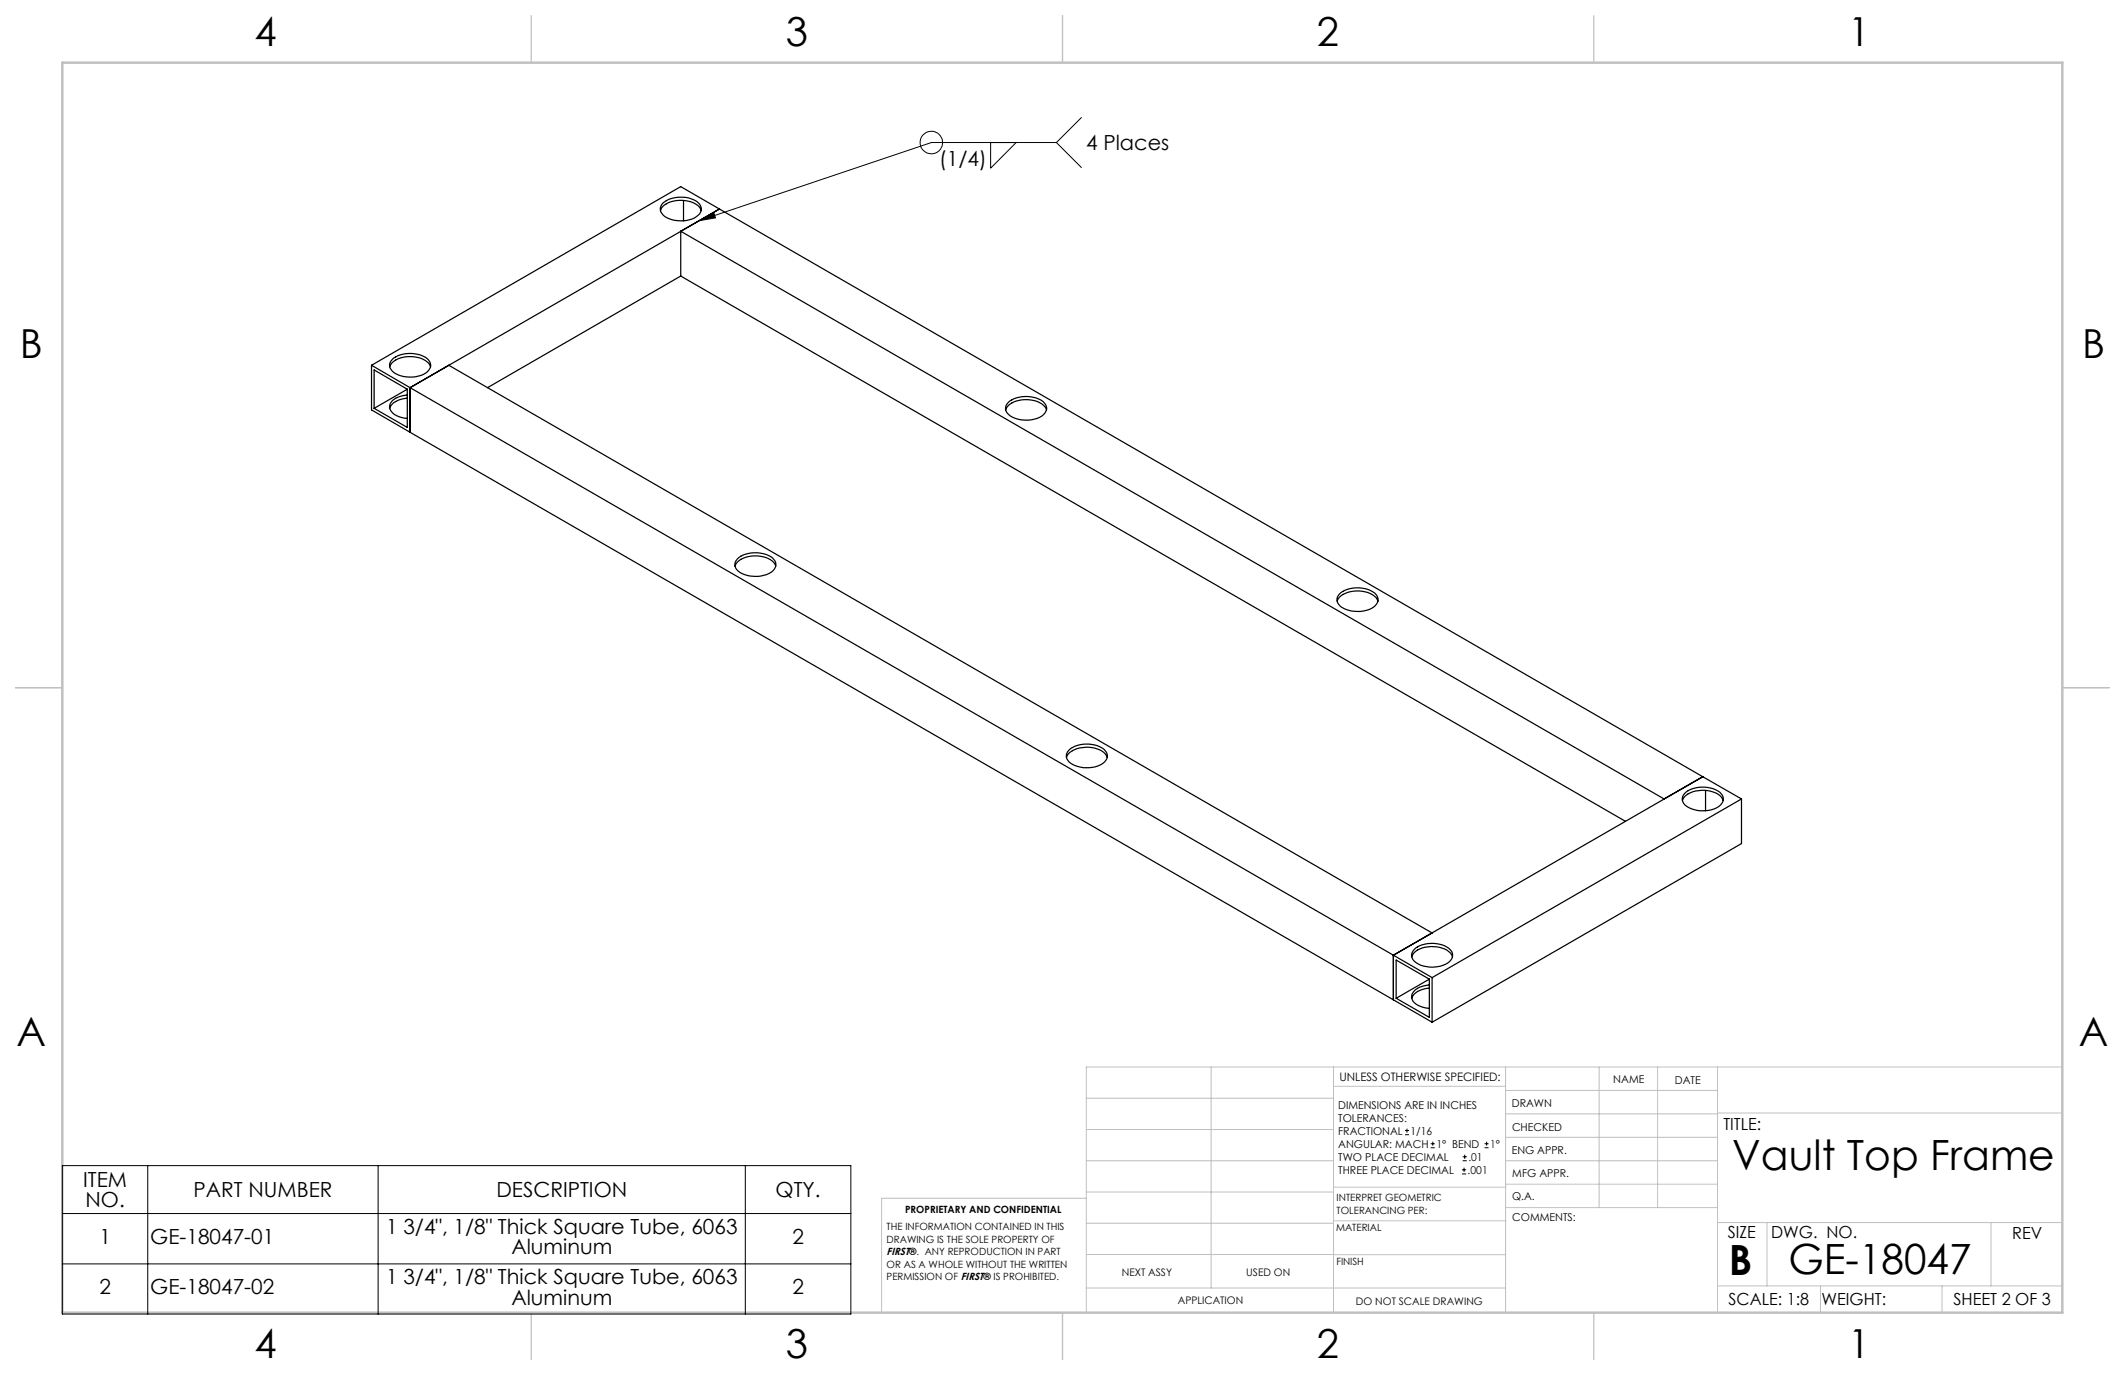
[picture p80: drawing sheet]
<svg xmlns="http://www.w3.org/2000/svg" width="432mm" height="279mm" viewBox="0 0 432 279" stroke-linecap="round" stroke-linejoin="round" font-family="sans-serif">
<defs><g id="words">
<g font-size="8.5">
<text x="352" y="237.7">Vault Top Frame</text>
<text x="351.3" y="259">B</text>
<text x="363.4" y="258.9">GE-18047</text>
</g>
<g font-size="8.1">
<text x="51.7" y="9.3">4</text>
<text x="159.7" y="9.3">3</text>
<text x="267.6" y="9.3">2</text>
<text x="375.6" y="9.3">1</text>
<text x="4" y="72.8">B</text>
<text x="423.1" y="72.8">B</text>
<text x="3.3" y="212.5">A</text>
<text x="422.4" y="212.5">A</text>
<text x="51.7" y="276">4</text>
<text x="159.7" y="276">3</text>
<text x="267.6" y="276">2</text>
<text x="375.6" y="276">1</text>
</g>
<g font-size="4.2">
<text x="190.9" y="33.7">(1/4)</text>
<text x="220.7" y="30.5">4 Places</text>
<text x="16.9" y="241.2">ITEM</text>
<text x="17.4" y="245.3">NO.</text>
<text x="39.3" y="243.2">PART NUMBER</text>
<text x="100.9" y="243.2">DESCRIPTION</text>
<text x="157.6" y="243.2">QTY.</text>
<text x="78.5" y="250.8">1 3/4&quot;, 1/8&quot; Thick Square Tube, 6063</text>
<text x="20.2" y="252.8">1</text>
<text x="30.5" y="252.8">GE-18047-01</text>
<text x="103.9" y="254.9">Aluminum</text>
<text x="161" y="252.8">2</text>
<text x="20.2" y="263">2</text>
<text x="30.5" y="263">GE-18047-02</text>
<text x="78.5" y="261">1 3/4&quot;, 1/8&quot; Thick Square Tube, 6063</text>
<text x="161" y="263">2</text>
<text x="103.9" y="265.1">Aluminum</text>
</g>
<g font-size="3.4">
<text x="350.2" y="229.5">TITLE:</text>
<text x="351.1" y="251.6">SIZE</text>
<text x="359.9" y="251.6">DWG. NO.</text>
<text x="408.9" y="251.7">REV</text>
<text x="351.2" y="265.2">SCALE: 1:8</text>
<text x="370.1" y="265.3">WEIGHT:</text>
<text x="396.9" y="265.2">SHEET 2 OF 3</text>
</g>
<text font-size="2.4" x="272.2" y="219.7">UNLESS OTHERWISE SPECIFIED:</text>
<g font-size="2.2">
<text x="327.8" y="220.1">NAME</text>
<text x="340.3" y="220.2">DATE</text>
<text x="271.9" y="225.3">DIMENSIONS ARE IN INCHES</text>
<text x="271.9" y="227.9">TOLERANCES:</text>
<text x="307.2" y="224.9">DRAWN</text>
<text x="271.9" y="230.6">FRACTIONAL</text>
<text x="271.9" y="233.2">ANGULAR: MACH</text>
<text x="286.6" y="230.6">1/16</text>
<text x="291.9" y="233.2">1° BEND</text>
<text x="302.8" y="233.2">1°</text>
<text x="307.3" y="229.8">CHECKED</text>
<text x="271.9" y="238.5">THREE PLACE DECIMAL</text>
<text x="271.9" y="235.9">TWO PLACE DECIMAL</text>
<text x="298.2" y="238.5">.001</text>
<text x="298.4" y="235.9">.01</text>
<text x="307.2" y="234.5">ENG APPR.</text>
<text x="307.3" y="239.2">MFG APPR.</text>
<text x="307.3" y="243.9">Q.A.</text>
<text x="307.3" y="248.1">COMMENTS:</text>
</g>
<g font-size="2.1">
<text x="180.2" y="255.1">FIRST®. ANY REPRODUCTION IN PART</text>
<text x="227.9" y="259.2">NEXT ASSY</text>
<text x="253.3" y="259.2">USED ON</text>
<text x="239.3" y="265">APPLICATION</text>
<text x="275.5" y="265.1">DO NOT SCALE DRAWING</text>
</g>
<g font-size="2">
<text x="271.6" y="244.1">INTERPRET GEOMETRIC</text>
<text x="180.2" y="250">THE INFORMATION CONTAINED IN THIS</text>
<text x="183.9" y="246.4">PROPRIETARY AND CONFIDENTIAL</text>
<text x="271.5" y="250.2">MATERIAL</text>
<text x="271.6" y="246.6">TOLERANCING PER:</text>
<text x="180.2" y="257.6">OR AS A WHOLE WITHOUT THE WRITTEN</text>
<text x="180.2" y="252.5">DRAWING IS THE SOLE PROPERTY OF</text>
<text x="271.5" y="257">FINISH</text>
<text x="180.2" y="260.1">PERMISSION OF FIRST® IS PROHIBITED.</text>
</g>
</g></defs>
<g fill="none" stroke="#c0c0c0" stroke-width=".2">
<path d="M246.1 216.8v44.9M271 216.8v49.9M305.9 216.8v49.9M324.9 216.8v28.6M336.8 216.8v28.6M349 216.8v49.9M419.1 216.8h-198.4v49.9M220.7 235.9h50.3M220.7 229.5h50.3M220.7 223.2h50.3M271 220.7h34.9M305.9 231.1h43.1"/>
<path d="M305.9 226.3h43.1M305.9 221.6h43.1M305.9 235.9h43.1M349 226.2h70.1M220.7 248.6h50.3M220.7 242.2h50.3M220.7 254.9h50.3M220.7 243.5h-41.6v23.2M271 255h34.9M271 248.1h35M271 241.2h35M305.9 240.6h43.1"/>
<path d="M306 245.4h43M349 248.4h70.1M359.1 248.4v12.9M404.6 248.4v12.9M220.7 261.7h85.2M349 261.3h70.1M369.9 261.3v5.4M394.6 261.3v5.4"/>
</g>
<path d="M108 3.2v9.5M215.9 3.2v9.5M323.8 3.2v9.5M3.1 139.7h9.6M419.1 139.7h9.5M108 266.7v9.6M215.9 266.7v9.6M323.8 266.7v9.6" fill="none" stroke="#c0c0c0" stroke-width=".25"/>
<path d="M12.7 12.7h406.4v254h-406.4z" fill="none" stroke="#c0c0c0" stroke-width=".5"/>
<g fill="none" stroke="#000" stroke-width=".2">
<path d="M201.3 29v5.2l5.2-5.2M214.7 29h-25.4l-47.2 15.8M214.7 29l5 5M219.7 23.9l-5 5.1M142.1 44.8l3-1.5 .3 1zM12.7 236.9h160.2v30.1h-160.2zM30 236.9v30.1M76.8 236.9v30.1M151.4 236.9v30.1M285.5 230.6h.8M285.5 229.7h.8M285.9 229.3v.9"/>
<path d="M290.7 233.2h.8M290.7 232.4h.8M291.1 232v.8M297.1 238.5h.8M297.1 237.7h.8M297.2 235.9h.9M297.2 235.1h.9M297.5 237.3v.8M297.6 234.6v.9M301.7 233.2h.8M301.7 232.4h.8M302.1 232v.8"/>
<path d="M12.7 256.8h160.2M12.7 246.6h160.2"/>
<circle cx="189.2" cy="29" r="2.28"/>
</g>
<path d="M142.1 44.8l3-1.5 .3 1z" fill="#000"/>
<g fill="none" stroke="#000" stroke-width=".25">
<path d="M134.2 42.8a3.9 3.9 0 0 1 3.9-2.1 4.8 4.8 0 0 1 4.2 1.7l.2 .4M134.7 41.3a6 6 0 0 1 7.4 .1 1.65 1.65 0 0 1-.6 2.6 6.2 6.2 0 0 1-6.8-.3 1.63 1.63 0 0 1 0-2.4zM138.3 56.1l-39.2 22.7M138.3 47l199.8 115.3 7.9-4.5M138.3 47v9.1M138.3 56.1l192 110.8M138.9 40.7v4.2M146.2 42.5l-7.9-4.6-62.8 36.3M146.2 42.5l-62.9 36.3M146.2 42.5l-7.9 4.5M146.2 42.5l199.8 115.3M75.5 74.2l7.8 4.6"/>
<path d="M75.5 74.2v9.1l7.8 4.5M79.2 74.5a3.9 3.9 0 0 1 3.9-2 4.8 4.8 0 0 1 4.2 1.6l.2 .4M80 72.8a6.1 6.1 0 0 1 7.1 .4 1.68 1.68 0 0 1-.6 2.6 6.3 6.3 0 0 1-6.8-.4 1.63 1.63 0 0 1 .3-2.6zM82.8 79.1v7.8l-6.8-3.9M82.8 79.1l-6.8-3.9v7.8M82.8 79.1l-6.8 3.9M83.3 78.8v9M83.3 78.8l199.8 115.3M83.3 78.8l7.9-4.6 199.8 115.4-7.9 4.5M82.8 80.3a3.6 3.6 0 0 0-3.6 2.2 2.61 2.61 0 0 0 2.3 2.3l1.3 .2M82.8 80.9a3.9 3.9 0 0 0-3.6 2.1M83.3 87.8l199.8 115.4"/>
<path d="M204.4 83.3a3.9 3.9 0 0 1 3.9-2.1 4.3 4.3 0 0 1 4.4 2.1M205.1 81.5a6.3 6.3 0 0 1 6.8 .1 1.7 1.7 0 0 1-.2 3 6.3 6.3 0 0 1-6.8-.4 1.63 1.63 0 0 1 .2-2.7zM149.4 115a3.5 3.5 0 0 1 3.2-2 5 5 0 0 1 4.9 1.7l.1 .3M149.8 113.6a6.1 6.1 0 0 1 7.2-.3 1.82 1.82 0 0 1 .6 1.9 1.82 1.82 0 0 1-1.4 1.4 6.3 6.3 0 0 1-6.3-.6 1.56 1.56 0 0 1-.1-2.4zM271.7 122.2a3.9 3.9 0 0 1 3.9-2.1 4.7 4.7 0 0 1 4.2 1.7l.2 .4M272.5 120.4a6.1 6.1 0 0 1 7.1 .4 1.68 1.68 0 0 1-.6 2.6 6.3 6.3 0 0 1-6.8-.3 1.66 1.66 0 0 1 .3-2.7zM216.7 153.9a3.9 3.9 0 0 1 3.9-2.1 4.3 4.3 0 0 1 4.4 2.1M217.2 152.5a5.9 5.9 0 0 1 7.4 0 1.65 1.65 0 0 1-.6 2.7 5.9 5.9 0 0 1-7-.7 1.5 1.5 0 0 1 .2-2zM346 157.8l7.9 4.5M346 157.8l-62.9 36.3M341.9 162.7a3.4 3.4 0 0 1 3.3-2 5 5 0 0 1 4.8 1.6l.1 .4M342.3 161.2a5.9 5.9 0 0 1 7.4 .1 1.65 1.65 0 0 1-.5 2.6 5.9 5.9 0 0 1-7.1-.6 1.55 1.55 0 0 1 .2-2.1z"/>
<path d="M346.6 160.6v4.1M353.9 162.3l-62.9 36.3M353.9 162.3v9.1l-62.9 36.3M283.1 194.1l7.9 4.5M283.1 194.1v9.1M286.9 194.4a3.4 3.4 0 0 1 3.3-2 5.1 5.1 0 0 1 4.8 1.6l.1 .4M287.7 192.7a6 6 0 0 1 7 .3 1.8 1.8 0 0 1-1 2.9 5.9 5.9 0 0 1-6.6-.9 1.66 1.66 0 0 1 .6-2.3zM290.4 199v7.7l-6.7-3.9M290.4 199l-6.7-3.9v7.7M290.4 199l-6.7 3.8M291 198.6v9.1M283.1 203.2l7.9 4.5"/>
<path d="M290.4 200.1a3.6 3.6 0 0 0-3.6 2.3 2.53 2.53 0 0 0 2.4 2.3l1.2 .2M290.4 200.8a3.7 3.7 0 0 0-3.5 2"/>
</g>
<use href="#words"/>
</svg>
